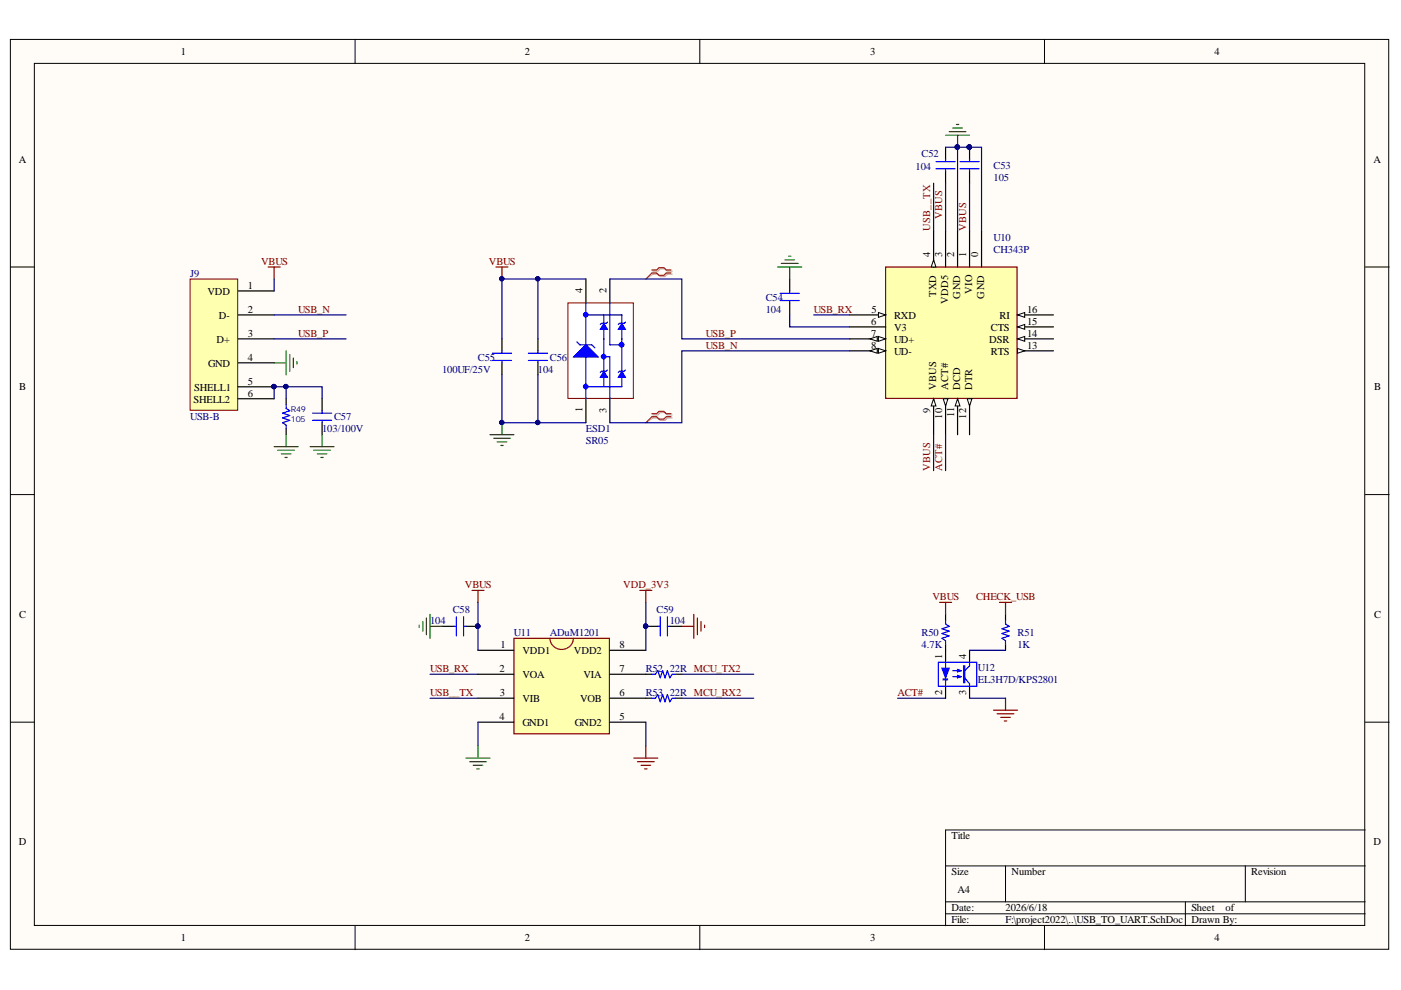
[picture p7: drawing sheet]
<svg xmlns="http://www.w3.org/2000/svg" width="297mm" height="210mm" viewBox="0 0 297 210" stroke-linecap="round" stroke-linejoin="round" font-family="sans-serif">
<defs><g id="words">
<g font-size="2.2">
<text x="38.3" y="11.7">1</text>
<text x="111.3" y="11.7">2</text>
<text x="184.5" y="11.7">3</text>
<text x="257.5" y="11.7">4</text>
<text x="4" y="34.5">A</text>
<text x="291.2" y="34.5">A</text>
<text x="197.2" y="54.6" transform="rotate(-90 197.2 54.6)">4</text>
<text x="199.8" y="54.6" transform="rotate(-90 199.8 54.6)">3</text>
<text x="202.3" y="54.6" transform="rotate(-90 202.3 54.6)">2</text>
<text x="204.8" y="54.6" transform="rotate(-90 204.8 54.6)">1</text>
<text x="207.4" y="54.6" transform="rotate(-90 207.4 54.6)">0</text>
<text x="44" y="62.5">VDD</text>
<text x="52.5" y="61.2">1</text>
<text x="123.5" y="62.2" transform="rotate(-90 123.5 62.2)">4</text>
<text x="128.6" y="62.2" transform="rotate(-90 128.6 62.2)">2</text>
<text x="198.5" y="63" transform="rotate(-90 198.5 63)">TXD</text>
<text x="201" y="64.5" transform="rotate(-90 201 64.5)">VDD5</text>
<text x="203.6" y="63.3" transform="rotate(-90 203.6 63.3)">GND</text>
<text x="206.1" y="62.4" transform="rotate(-90 206.1 62.4)">VIO</text>
<text x="208.7" y="63.3" transform="rotate(-90 208.7 63.3)">GND</text>
<text x="46.4" y="67.6">D-</text>
<text x="52.5" y="66.3">2</text>
<text x="52.5" y="71.4">3</text>
<text x="184.7" y="71.4">7</text>
<text x="184.7" y="68.8">6</text>
<text x="184.8" y="66.3">5</text>
<text x="189.5" y="67.6">RXD</text>
<text x="189.5" y="70.1">V3</text>
<text x="210.1" y="70.1">CTS</text>
<text x="211.9" y="67.6">RI</text>
<text x="217.8" y="68.8">15</text>
<text x="217.8" y="71.4">14</text>
<text x="217.8" y="66.3">16</text>
<text x="44.1" y="77.7">GND</text>
<text x="45.9" y="72.6">D+</text>
<text x="52.5" y="76.5">4</text>
<text x="184.7" y="73.9">8</text>
<text x="189.5" y="72.6">UD+</text>
<text x="189.5" y="75.2">UD-</text>
<text x="209.7" y="72.6">DSR</text>
<text x="210.1" y="75.2">RTS</text>
<text x="217.8" y="73.9">13</text>
<text x="4.1" y="82.7">B</text>
<text x="41.2" y="82.8">SHELL1</text>
<text x="52.5" y="81.5">5</text>
<text x="198.5" y="82.8" transform="rotate(-90 198.5 82.8)">VBUS</text>
<text x="201" y="82.8" transform="rotate(-90 201 82.8)">ACT#</text>
<text x="203.6" y="82.8" transform="rotate(-90 203.6 82.8)">DCD</text>
<text x="206.1" y="82.8" transform="rotate(-90 206.1 82.8)">DTR</text>
<text x="291.3" y="82.7">B</text>
<text x="41" y="85.3">SHELL2</text>
<text x="52.5" y="84.1">6</text>
<text x="123.5" y="87.3" transform="rotate(-90 123.5 87.3)">1</text>
<text x="128.6" y="87.6" transform="rotate(-90 128.6 87.6)">3</text>
<text x="197.2" y="87.7" transform="rotate(-90 197.2 87.7)">9</text>
<text x="199.8" y="88.8" transform="rotate(-90 199.8 88.8)">10</text>
<text x="202.3" y="88.5" transform="rotate(-90 202.3 88.5)">11</text>
<text x="204.8" y="88.8" transform="rotate(-90 204.8 88.8)">12</text>
<text x="4.1" y="131">C</text>
<text x="291.3" y="131">C</text>
<text x="106.1" y="137.4">1</text>
<text x="131.3" y="137.4">8</text>
<text x="105.9" y="142.5">2</text>
<text x="110.7" y="138.7">VDD1</text>
<text x="110.7" y="143.8">VOA</text>
<text x="121.7" y="138.7">VDD2</text>
<text x="123.7" y="143.8">VIA</text>
<text x="131.3" y="142.5">7</text>
<text x="199.8" y="139.7" transform="rotate(-90 199.8 139.7)">1</text>
<text x="204.8" y="139.7" transform="rotate(-90 204.8 139.7)">4</text>
<text x="106" y="147.6">3</text>
<text x="110.7" y="148.8">VIB</text>
<text x="123" y="148.8">VOB</text>
<text x="131.3" y="147.6">6</text>
<text x="199.8" y="147.4" transform="rotate(-90 199.8 147.4)">2</text>
<text x="204.8" y="147.3" transform="rotate(-90 204.8 147.3)">3</text>
<text x="105.9" y="152.6">4</text>
<text x="110.7" y="153.9">GND1</text>
<text x="121.9" y="153.9">GND2</text>
<text x="131.3" y="152.6">5</text>
<text x="4" y="179.2">D</text>
<text x="201.8" y="178">Title</text>
<text x="291.2" y="179.2">D</text>
<text x="201.8" y="185.6">Size</text>
<text x="214.5" y="185.6">Number</text>
<text x="265.3" y="185.6">Revision</text>
<text x="203" y="189.4">A4</text>
<text x="201.8" y="193.2">Date:</text>
<text x="201.8" y="195.7">File:</text>
<text x="213.2" y="193.2">2026/6/18</text>
<text x="213.2" y="195.7">F:\project2022\..\USB_TO_UART.SchDoc</text>
<text x="252.6" y="193.2">Sheet</text>
<text x="252.6" y="195.7">Drawn By:</text>
<text x="259.9" y="193.2">of</text>
<text x="38.3" y="199.6">1</text>
<text x="111.3" y="199.6">2</text>
<text x="184.5" y="199.6">3</text>
<text x="257.5" y="199.6">4</text>
</g>
<g font-size="2.2" fill="#000080">
<text x="195.4" y="33.3">C52</text>
<text x="210.6" y="35.8">C53</text>
<text x="194.1" y="36.1">104</text>
<text x="210.6" y="38.4">105</text>
<text x="210.6" y="51.1">U10</text>
<text x="210.6" y="53.6">CH343P</text>
<text x="40.3" y="58.7">J9</text>
<text x="162.3" y="63.8">C54</text>
<text x="162.3" y="66.3">104</text>
<text x="101.3" y="76.5">C55</text>
<text x="116.6" y="76.5">C56</text>
<text x="93.7" y="79">100UF/25V</text>
<text x="114.1" y="79">104</text>
<text x="40.3" y="89.2">USB-B</text>
<text x="70.8" y="89.2">C57</text>
<text x="68.3" y="91.7">103/100V</text>
<text x="124.2" y="91.7">ESD1</text>
<text x="124.2" y="94.2">SR05</text>
<text x="96" y="130">C58</text>
<text x="139.2" y="130">C59</text>
<text x="91.2" y="132.3">104</text>
<text x="109" y="134.9">U11</text>
<text x="116.6" y="134.9">ADuM1201</text>
<text x="142" y="132.3">104</text>
<text x="195.4" y="134.9">R50</text>
<text x="195.4" y="137.4">4.7K</text>
<text x="215.7" y="134.9">R51</text>
<text x="215.7" y="137.4">1K</text>
<text x="136.9" y="142.5">R52</text>
<text x="142" y="142.5">22R MCU_TX2</text>
<text x="207.3" y="142.2">U12</text>
<text x="136.9" y="147.6">R53</text>
<text x="142" y="147.6">22R MCU_RX2</text>
<text x="207.3" y="144.8">EL3H7D/KPS2801</text>
</g>
<g font-size="2.2" fill="#800000">
<text x="199.8" y="46.5" transform="rotate(-90 199.8 46.5)">VBUS</text>
<text x="197.2" y="49" transform="rotate(-90 197.2 49)">USB__TX</text>
<text x="204.8" y="49" transform="rotate(-90 204.8 49)">VBUS</text>
<text x="55.4" y="56.1">VBUS</text>
<text x="103.7" y="56.1">VBUS</text>
<text x="63.2" y="71.4">USB_P</text>
<text x="63.2" y="66.3">USB_N</text>
<text x="149.6" y="71.4">USB_P</text>
<text x="172.5" y="66.3">USB_RX</text>
<text x="149.6" y="73.9">USB_N</text>
<text x="197.2" y="99.8" transform="rotate(-90 197.2 99.8)">VBUS</text>
<text x="199.8" y="99.8" transform="rotate(-90 199.8 99.8)">ACT#</text>
<text x="98.6" y="124.7">VBUS</text>
<text x="132.1" y="124.7">VDD_3V3</text>
<text x="197.7" y="127.2">VBUS</text>
<text x="206.9" y="127.2">CHECK_USB</text>
<text x="91.2" y="142.5">USB_RX</text>
<text x="91.2" y="147.6">USB__TX</text>
<text x="190.3" y="147.6">ACT#</text>
</g>
<g font-size="1.7" fill="#000080">
<text x="61.7" y="87.3">R49</text>
<text x="61.7" y="89.4">105</text>
</g>
</g></defs>
<g fill="#fffcf8" stroke="#000" stroke-width=".21">
<path d="M2.2 8.4h292.2v192.9h-292.2z"/>
<path d="M7.3 13.4h282.1v182.8h-282.1z"/>
</g>
<g fill="none" stroke="#000" stroke-width=".21">
<path d="M75.3 8.4v5M148.4 8.4v5M221.5 8.4v5M2.2 56.6h5.1M289.5 56.6h5M2.2 104.9h5.1M289.5 104.9h5M2.2 153.1h5.1M289.5 153.1h5M289.5 176h-89v20.3M75.3 196.3v5.1M148.4 196.3v5.1"/>
<path d="M200.5 183.6h89M200.5 191.2h89M200.5 193.8h89M213.2 183.6v7.6M221.5 196.3v5.1M251.3 191.2v5.1M264 183.6v7.6"/>
</g>
<path d="M114.1 71.8v2.6M114.1 76.9v2.6M60.7 84.5v1.3M60.7 90.9v1.3M68.3 84.5v2.6M68.3 89.6v2.6" fill="none" stroke="#000" stroke-width=".25"/>
<path d="M112 76.4h4.1M112 74.9h4.1M114.1 74.4v.5M114.1 76.4v.5M60.7 85.8v.8l.7 .5-1.5 .5 1.5 .5-1.5 .5 1.5 .5-1.5 .5 .8 .5v.8M66.3 89.1h4M66.3 87.6h4M68.3 87.1v.5M68.3 89.1v.5" fill="none" stroke="#00f" stroke-width=".25"/>
<path d="M105.2 56.6h2.5M106.4 56.6v2.6" fill="none" stroke="#800000" stroke-width=".25"/>
<circle cx="106.4" cy="59.1" r=".46" fill="#000080" stroke="#000080" stroke-width=".21"/>
<path d="M138.5 57.5h1l.5-.5h1l.5 .5h1M138.5 58.1h1l.5 .5h1l.5-.5h1M138.5 88h1l.5-.5h1l.5 .5h1M138.5 88.6h1l.5 .5h1l.5-.5h1" fill="none" stroke="#d0a19e" stroke-width=".25"/>
<path d="M138.5 58.1l-1.6 1.1M138.5 88.6l-1.6 1" fill="none" stroke="#d0a19e" stroke-width=".21"/>
<path d="M138.2 57.2h1l.5-.5h1l.6 .5h1M138.2 57.9h1l.5 .5h1l.6-.5h1M138.2 87.7h1l.5-.5h1l.6 .5h1M138.2 88.4h1l.5 .5h1l.6-.5h1" fill="none" stroke="#f00" stroke-width=".25"/>
<path d="M138.2 57.9l-1.3 1.3M138.2 88.4l-1.3 1.2" fill="none" stroke="#f00" stroke-width=".21"/>
<path d="M120.4 64.2h13.9v20.3h-13.9z" fill="#fff" stroke="#800000" stroke-width=".21"/>
<path d="M124.2 59.2v5M129.3 59.2v5M124.2 84.5v5.1" fill="none" stroke="#000" stroke-width=".25"/>
<path d="M131.8 71.8v6.9M131.8 80v2" fill="none" stroke="#00f" stroke-width=".25"/>
<path d="M131.8 78.7l.8 1.3h-1.5z" fill="#00f"/>
<path d="M131.8 78.7l.8 1.3h-1.5z" fill="none" stroke="#00f" stroke-width=".21"/>
<path d="M131.8 66.8v1.7M131.8 69.8v2M132.6 78.5l-.2 .2h-1.1l-.2 .3" fill="none" stroke="#00f" stroke-width=".25"/>
<path d="M131.8 68.5l.8 1.3h-1.5z" fill="#00f"/>
<path d="M131.8 68.5l.8 1.3h-1.5z" fill="none" stroke="#00f" stroke-width=".21"/>
<path d="M128 71.8v6.9M128 80v2M132.6 68.3l-.2 .2h-1.1l-.2 .3" fill="none" stroke="#00f" stroke-width=".25"/>
<path d="M128 78.7l.8 1.3h-1.5z" fill="#00f"/>
<path d="M128 78.7l.8 1.3h-1.5z" fill="none" stroke="#00f" stroke-width=".21"/>
<path d="M128 66.8v1.7M128 69.8v2M128.8 78.5l-.3 .2h-1l-.2 .3" fill="none" stroke="#00f" stroke-width=".25"/>
<path d="M128 68.5l.8 1.3h-1.5z" fill="#00f"/>
<path d="M128 68.5l.8 1.3h-1.5z" fill="none" stroke="#00f" stroke-width=".21"/>
<path d="M121.7 75.7l2.5-2.6 2.6 2.6zM122.9 73.1h2.6M128.8 68.3l-.3 .2h-1l-.2 .3" fill="none" stroke="#00f" stroke-width=".25"/>
<path d="M121.7 75.7l2.5-2.6 2.6 2.6z" fill="#00f"/>
<path d="M121.7 75.7l2.5-2.6 2.6 2.6z" fill="none" stroke="#00f" stroke-width=".21"/>
<path d="M104.4 76.4h4.1M104.4 74.9h4.1M106.4 74.4v.5M106.4 76.4v.5M122.3 72.5l.6 .6M124.2 64.2v8.9M124.2 75.7v8.8M124.2 66.8h7.6M125.5 73.1l.6 .7M128 75.7h1.3v8.8M129.3 64.2v8.9h2.5M124.2 82h7.6" fill="none" stroke="#00f" stroke-width=".25"/>
<g fill="none" stroke="#00f" stroke-width=".76">
<circle cx="124.2" cy="66.7" r=".2"/>
<circle cx="128" cy="75.6" r=".21"/>
<circle cx="131.8" cy="73.1" r=".22"/>
<circle cx="124.2" cy="82" r=".2"/>
</g>
<path d="M106.4 71.8v2.6M106.4 76.9v2.6M129.3 84.5v5.1" fill="none" stroke="#000" stroke-width=".25"/>
<path d="M40.3 59.2h10.1v27.8h-10.1z" fill="#ffffb0" stroke="#800000" stroke-width=".21"/>
<path d="M50.5 61.7h7.6M50.5 66.8h7.6M50.5 71.8h7.6M50.5 76.9h7.6M50.5 82h7.6M50.5 84.5h7.6" fill="none" stroke="#000" stroke-width=".25"/>
<circle cx="58.1" cy="82" r=".46" fill="#000080" stroke="#000080" stroke-width=".21"/>
<g fill="none" stroke="#008000" stroke-width=".25">
<path d="M58.1 76.9h2.6M60.7 74.4v5.1M61.4 75.2v3.5M62.2 75.9v2M63 76.7v.5M58.1 94.7h5.1M58.9 95.5h3.5M59.7 96.2h2M60.4 97h.5M60.7 92.2v2.5M65.8 94.7h5M66.5 95.5h3.6"/>
<path d="M67.3 96.2h2M68 97h.5M68.3 92.2v2.5"/>
</g>
<path d="M56.9 56.6h2.5M58.1 56.6v2.6" fill="none" stroke="#800000" stroke-width=".25"/>
<path d="M109 135.3h20.2v20.3h-20.2z" fill="#ffffb0" stroke="#800000" stroke-width=".25"/>
<g fill="none" stroke="#000" stroke-width=".25">
<path d="M93.7 132.8h2.6M98.8 132.8h2.5M101.3 137.9h7.7M129.3 137.9h7.6M136.9 132.8h2.6M142 132.8h2.6M101.3 143h7.7M101.3 148h7.7M101.3 153.1h7.7M129.3 143h8.9M129.3 148h8.9M129.3 153.1h7.6"/>
<path d="M143.3 143h1.3M143.3 148h1.3"/>
</g>
<path d="M121.6 135.3a2.49 2.49 0 0 1-2.5 2.4 2.49 2.49 0 0 1-2.5-2.4" fill="none" stroke="#bf0000" stroke-width=".25"/>
<g fill="none" stroke="#800000" stroke-width=".25">
<path d="M100.1 125.2h2.5M101.3 125.2v2.5M135.7 125.2h2.5M136.9 125.2v2.5M144.6 132.8h2.5M147.1 130.3v5M147.9 131v3.6M148.6 131.8v2M149.4 132.5v.6M136.9 158.2v2.5M134.4 160.7h5.1M135.1 161.5h3.6"/>
<path d="M135.9 162.3h2M136.7 163h.5"/>
</g>
<path d="M96.3 132.8h.5M96.8 130.8v4M98.3 132.8h.5M98.3 130.8v4M139.5 132.8h.5M140 130.8v4M141.5 130.8v4M141.5 132.8h.5M138.2 143h.8l.5-.8 .5 1.5 .5-1.5 .5 1.5 .5-1.5 .5 1.5 .5-.7h.8M138.2 148h.8l.5-.7 .5 1.5 .5-1.5 .5 1.5 .5-1.5 .5 1.5 .5-.8h.8" fill="none" stroke="#00f" stroke-width=".25"/>
<g fill="#000080" stroke="#000080" stroke-width=".21">
<circle cx="136.9" cy="132.8" r=".46"/>
<circle cx="101.3" cy="132.8" r=".47"/>
</g>
<path d="M187.8 56.6h27.8v27.9h-27.8z" fill="#ffffb0" stroke="#800000" stroke-width=".25"/>
<path d="M197.9 49v7.6" fill="none" stroke="#000" stroke-width=".25"/>
<path d="M197.9 55.1l.5 1.5h-1z" fill="#fffcf8"/>
<path d="M197.9 55.1l.5 1.5h-1z" fill="none" stroke="#000" stroke-width=".21"/>
<path d="M180.1 66.8h7.7" fill="none" stroke="#000" stroke-width=".25"/>
<path d="M186.2 66.3l1.6 .5-1.6 .5z" fill="#fffcf8"/>
<path d="M186.2 66.3l1.6 .5-1.6 .5z" fill="none" stroke="#000" stroke-width=".21"/>
<path d="M180.1 71.8h7.7" fill="none" stroke="#000" stroke-width=".25"/>
<path d="M186.2 71.3l1.6 .5-1.6 .6z" fill="#fffcf8"/>
<path d="M186.2 71.3l1.6 .5-1.6 .6z" fill="none" stroke="#000" stroke-width=".21"/>
<path d="M184.5 71.8l1.5-.5v1.1z" fill="#fffcf8"/>
<path d="M184.5 71.8l1.5-.5v1.1z" fill="none" stroke="#000" stroke-width=".21"/>
<path d="M180.1 74.4h7.7" fill="none" stroke="#000" stroke-width=".25"/>
<path d="M186.2 73.9l1.6 .5-1.6 .5z" fill="#fffcf8"/>
<path d="M186.2 73.9l1.6 .5-1.6 .5z" fill="none" stroke="#000" stroke-width=".21"/>
<path d="M184.5 74.4l1.5-.5v1z" fill="#fffcf8"/>
<path d="M184.5 74.4l1.5-.5v1z" fill="none" stroke="#000" stroke-width=".21"/>
<path d="M203 49v7.6M208.1 49v7.6M180.1 69.3h7.7M215.7 69.3h7.7" fill="none" stroke="#000" stroke-width=".25"/>
<path d="M215.7 69.3l1.6-.5v1z" fill="#fffcf8"/>
<path d="M215.7 69.3l1.6-.5v1z" fill="none" stroke="#000" stroke-width=".21"/>
<path d="M205.6 84.5v7.7" fill="none" stroke="#000" stroke-width=".25"/>
<path d="M205.1 84.5h1l-.5 1.6z" fill="#fffcf8"/>
<path d="M205.1 84.5h1l-.5 1.6z" fill="none" stroke="#000" stroke-width=".21"/>
<path d="M203 84.5v7.7" fill="none" stroke="#000" stroke-width=".25"/>
<path d="M203 84.5l.5 1.6h-1z" fill="#fffcf8"/>
<path d="M203 84.5l.5 1.6h-1z" fill="none" stroke="#000" stroke-width=".21"/>
<path d="M215.7 71.8h7.7" fill="none" stroke="#000" stroke-width=".25"/>
<path d="M215.7 71.8l1.6-.5v1.1z" fill="#fffcf8"/>
<path d="M215.7 71.8l1.6-.5v1.1z" fill="none" stroke="#000" stroke-width=".21"/>
<path d="M215.7 66.8h7.7" fill="none" stroke="#000" stroke-width=".25"/>
<path d="M215.7 66.8l1.6-.5v1z" fill="#fffcf8"/>
<path d="M215.7 66.8l1.6-.5v1z" fill="none" stroke="#000" stroke-width=".21"/>
<path d="M200.5 49v7.6M205.6 49v7.6M197.9 84.5v7.7" fill="none" stroke="#000" stroke-width=".25"/>
<path d="M197.9 84.5l.5 1.6h-1z" fill="#fffcf8"/>
<path d="M197.9 84.5l.5 1.6h-1z" fill="none" stroke="#000" stroke-width=".21"/>
<path d="M215.7 74.4h7.7" fill="none" stroke="#000" stroke-width=".25"/>
<path d="M215.7 73.9l1.6 .5-1.6 .5z" fill="#fffcf8"/>
<path d="M215.7 73.9l1.6 .5-1.6 .5z" fill="none" stroke="#000" stroke-width=".21"/>
<path d="M200.5 84.5v7.7" fill="none" stroke="#000" stroke-width=".25"/>
<path d="M200 84.5h1l-.5 1.6z" fill="#fffcf8"/>
<path d="M200 84.5h1l-.5 1.6z" fill="none" stroke="#000" stroke-width=".21"/>
<path d="M200.5 31.2v2.6M200.5 36.3v2.5M205.6 31.2v2.6M205.6 36.3v2.5M167.4 59.2v2.5M167.4 64.2v2.6M200.5 137.9v2.5M205.6 137.9v2.5M200.5 145.5v2.5M205.6 145.5v2.5" fill="none" stroke="#000" stroke-width=".25"/>
<g fill="#000080" stroke="#000080" stroke-width=".21">
<circle cx="205.5" cy="31.2" r=".47"/>
<circle cx="203" cy="31.2" r=".47"/>
</g>
<g fill="none" stroke="#00f" stroke-width=".25">
<path d="M198.4 35.8h4.1M198.4 34.3h4.1M200.5 33.8v.5M200.5 35.8v.5M203.5 35.8h4.1M203.5 34.3h4.1M205.6 33.8v.5M205.6 35.8v.5M165.4 63.7h4.1M165.4 62.2h4.1M167.4 61.7v.5M167.4 63.7v.5"/>
<path d="M199 140.4h8.1v5.1h-8.1zM200.5 140.4v5.1M202 143.5h1.8M202 142.2h1.8"/>
</g>
<path d="M200.5 28.7h5.1M201.2 27.9h3.6M202 27.2h2M202.8 26.4h.5M203 28.7v2.5M164.9 56.6h5.1M165.7 55.9h3.5M166.4 55.1h2.1M167.2 54.3h.5M167.4 56.6v2.6" fill="none" stroke="#008000" stroke-width=".25"/>
<path d="M199.7 141.7h1.5l-.7 2z" fill="#00f"/>
<path d="M200.5 131.5v.8l.7 .5-1.5 .5 1.5 .5-1.5 .5 1.5 .5-1.5 .5 .8 .5v.8M213.2 131.5v.8l.8 .5-1.6 .5 1.6 .5-1.6 .5 1.6 .5-1.6 .5 .8 .5v.8M199.7 141.7h1.5l-.7 2zM203 143.2l.8 .3-.8 .2zM203 141.9l.8 .3-.8 .3zM204.3 141.2h.2v3.5h-.2zM204.4 141.2v3.5M204.5 143.7l1.1 1.3v.5M205.6 140.4v.8l-1.1 1" fill="none" stroke="#00f" stroke-width=".25"/>
<path d="M200 144h.9v.2h-.9z" fill="#00f" stroke="#00f" stroke-width=".25"/>
<path d="M199.2 127.7h2.6M200.5 127.7v2.6M211.9 127.7h2.6M213.2 127.7v2.6M210.6 150.6h5.1M211.4 151.3h3.6M212.2 152.1h2M212.9 152.9h.5M213.2 148v2.6" fill="none" stroke="#800000" stroke-width=".25"/>
<path d="M200.5 130.3v1.2M200.5 136.6v1.3M213.2 130.3v1.2M213.2 136.6v1.3" fill="none" stroke="#000" stroke-width=".25"/>
<g fill="none" stroke="#000080" stroke-width=".25">
<path d="M197.9 38.8v10.2M200.5 31.2h7.6v17.8M200.5 38.8v10.2M203 31.2v17.8M205.6 38.8v10.2M58.1 59.2v2.5M114.1 59.2v12.6M124.2 59.2h-17.8v12.6M129.3 59.2h15.3v12.6h35.5M58.1 66.8h15.3M58.1 71.8h15.3M106.4 79.5v10.1h17.8"/>
<path d="M114.1 79.5v10.1M167.4 66.8v2.5h12.7M172.5 66.8h7.6M180.1 74.4h-35.5v15.2h-15.3M58.1 84.5v-2.5h10.2v2.5M60.7 82v2.5M197.9 92.2v7.6M200.5 92.2v7.6M101.3 127.7v10.2M136.9 127.7v10.2M205.6 137.9h7.6M91.2 143h10.1"/>
<path d="M91.2 148h10.1M101.3 153.1v5.1M136.9 153.1v5.1M144.6 143h15.2M144.6 148h15.2M190.3 148h10.2M205.6 148h7.6"/>
</g>
<g fill="#000080" stroke="#000080" stroke-width=".21">
<circle cx="114" cy="89.6" r=".46"/>
<circle cx="106.4" cy="89.6" r=".46"/>
<circle cx="106.4" cy="59.1" r=".46"/>
<circle cx="114" cy="59.1" r=".46"/>
<circle cx="58.1" cy="82" r=".46"/>
<circle cx="60.6" cy="82" r=".46"/>
<circle cx="101.3" cy="132.8" r=".47"/>
<circle cx="136.9" cy="132.8" r=".46"/>
<circle cx="205.5" cy="31.2" r=".47"/>
<circle cx="203" cy="31.2" r=".47"/>
</g>
<g fill="none" stroke="#008000" stroke-width=".25">
<path d="M103.9 92.2h5.1M104.6 92.9h3.6M105.4 93.7h2M106.2 94.5h.5M106.4 89.6v2.6M88.9 132.5v.6M89.6 131.8v2M90.4 131v3.6M91.2 130.3v5M91.2 132.8h2.5M101.3 158.2v2.5M98.8 160.7h5.1"/>
<path d="M99.6 161.5h3.5M100.3 162.3h2.1M101.1 163h.5"/>
</g>
<use href="#words"/>
</svg>
